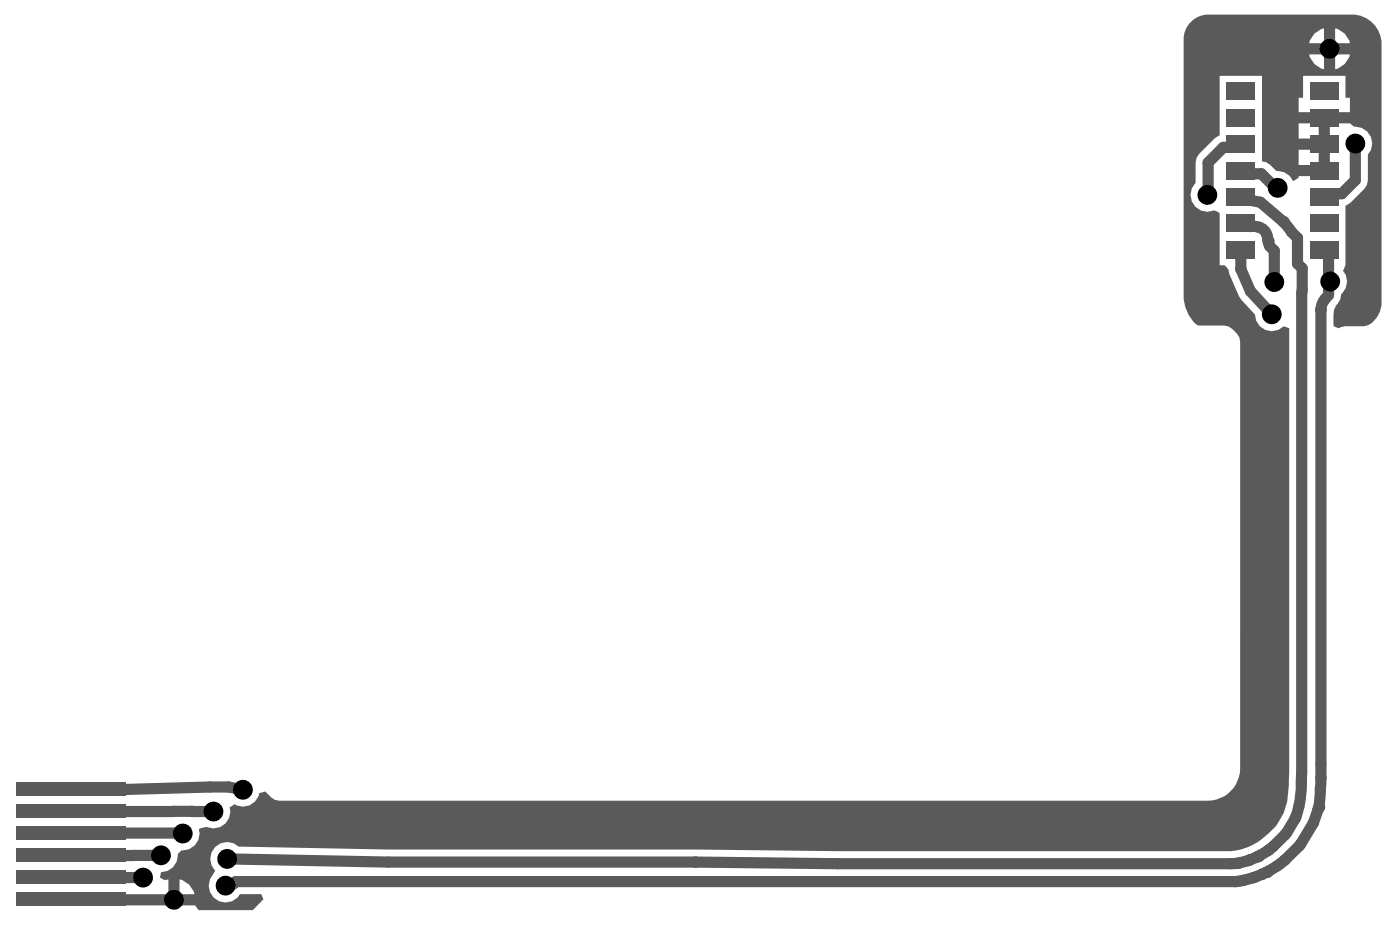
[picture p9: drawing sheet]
<svg xmlns="http://www.w3.org/2000/svg" width="106mm" height="70mm" viewBox="0 0 106 70" stroke-linecap="round" stroke-linejoin="round" font-family="sans-serif">
<g fill="#5a5a5a">
<path d="M15.1 62.6l.5-.1a1.25 1.25 0 0 0 1.4-.2 1.25 1.25 0 0 0 .4-1.3l.3-.2a1.22 1.22 0 0 0 1.9-.9l.4-.1 .8 .6 .3 .1h70.3a2.41 2.41 0 0 0 2.3-2.4l.1-32.3a1.49 1.49 0 0 0-1.3-1.2h-1.9a2.39 2.39 0 0 1-1.1-2.3v-19.3a1.87 1.87 0 0 1 1.9-1.9h10.8a2.23 2.23 0 0 1 2.2 2.3v19.4a1.64 1.64 0 0 1-1.4 1.9h-1.3l-.5 .1-.3-.1-.1-.1v-.7a2.01 2.01 0 0 1 .5-1.3l.1-.4a1.32 1.32 0 0 0 .1-1.8l.2-.4v-4.5l.4-.2 1.2-1.3 .1-.4v-1.9a1.26 1.26 0 0 0 .2-1.4 1.26 1.26 0 0 0-1.2-.7l-.3-.3h-3.9v1.2h1.9v.8h-1.9v1.2h1.9v.8h-1.9v.1l-.4 .3a1.33 1.33 0 0 0-1.3-.8l-.5-.4-.3-.2-.3-.1v-6.5h-3.2v4.5l-.4 .3-1.3 1.4-.1 1.9a1.27 1.27 0 0 0-.2 1.6 1.27 1.27 0 0 0 1.6 .5l.4 .2v3.9h.4a.76 .76 0 0 1 .3 .7 6 6 0 0 0 2 3.1 1.31 1.31 0 0 0 .8 1.1 1.31 1.31 0 0 0 1.4-.2l.4 .1-.1 34.2a6.2 6.2 0 0 1-.3 2.4 4.8 4.8 0 0 1-2.4 2.4v.1a4 4 0 0 1-1.7 .4l-63.6-.1-11.4-.2a1.27 1.27 0 0 0-1.8 0 1.27 1.27 0 0 0 .1 1.8 1.47 1.47 0 0 0-.1 2 1.28 1.28 0 0 0 2-.2h1.6l.1 .4-.8 .8h-4.1l-.3-.4h-1.5v-.4h-.5v-1.5h-.2l-.4-.2 .1-.4a1.26 1.26 0 0 0 1.2-1.4l.3-.2a1.23 1.23 0 0 0 1.3-1.6zM100.9 2.1v1.2h1.1a1.44 1.44 0 0 0-1.1-1.2zM99.4 2.5l-.4 .8h1.1v-1.2zM100.9 4.1v1.1a1.44 1.44 0 0 0 1.1-1.1zM99 4.1a1.44 1.44 0 0 0 1.1 1.1v-1.1zM98.5 5.7v1.7h-.3v1.1h3.8v-1.1h-.3v-1.7zM13.6 66.5v1.1h1.1a1.44 1.44 0 0 0-1.1-1.1z"/>
<circle cx="97" cy="16.8" r=".42"/>
</g>
<path d="M94.5 22l1.6 1.8M100.4 22.3l-.2 .3M8.5 63h5.3M12.2 64.6v.1M95.1 64.7h.1" fill="none" stroke="#5a5a5a" stroke-width=".84"/>
<circle cx="95.8" cy="65.9" r=".42" fill="#5a5a5a"/>
<g fill="none" stroke="#5a5a5a" stroke-width=".84">
<path d="M91.3 12.3v2.4M93.8 10.9l-.2 .2M94 13.1h1.4M95.3 15.3l1.7 1.4M96 18.6l.3 .4M96.4 14.2h.2M98.1 19.9l.3 .4M102.5 10.8v2.8M98.4 22.2v36.1M100.4 21.4v.9M17.3 59.5l1.1 .2M5.5 64.7h4.6"/>
<path d="M13.1 61.3h1.4M17.2 66.8l-.1 .1M29.4 65.1h23.2M93.6 65.2h.1M95.6 66h-.1"/>
</g>
<circle cx="95.1" cy="64.7" r=".42" fill="#5a5a5a"/>
<path d="M93.8 14.9l.7 .2M97 16.7v.1M95.1 64.7l-.1 .1M96.2 64l-.3 .2" fill="none" stroke="#5a5a5a" stroke-width=".84"/>
<circle cx="95.8" cy="65.9" r=".42" fill="#5a5a5a"/>
<path d="M92.5 11.1l-1.2 1.2M93.8 12.9l.2 .2M95.4 13.1l1 1.1M98.4 58.3v1M95.8 65.9h.1M96.5 65.4l-.6 .4" fill="none" stroke="#5a5a5a" stroke-width=".84"/>
<circle cx="99.7" cy="61" r=".42" fill="#5a5a5a"/>
<g fill="none" stroke="#5a5a5a" stroke-width=".84">
<path d="M92.5 11.1h1.1M93.8 18.9v1.4l.7 1.7M93.8 16.9l.7 .2M94.6 17l.5 .2M95.9 18.4l.1 .2M96.3 19v2.3M97.6 17.5l.5 .5v1.9M100.1 18.9l.3 .2M100.4 14.6l-.3 .3M98.4 20.3v1.6M99.9 23.4v35.4M100.6 21.3l-.2 .1"/>
<path d="M5.4 68h7.8M6.8 61.3h6.3M10.8 66.3h.1M12.2 64.6v.1M13.1 61.3h.1M13.8 63h.1M14.5 61.3h.1M14.5 61.3h1.6M17.2 64.9l12.2 .2M52.6 65.1l10.7 .2h29.7M93.4 66.6h-75.6l-.2 .2h-.4M93.5 66.6h.1"/>
<path d="M93.8 66.6h-.3M94.3 65l-.6 .2M94.7 66.3l-.7 .2M95.5 66l-.5 .3M95.8 65.9h.1M97.1 65l-.3 .3M98.2 63.9l-1 1.1M99.6 61.2l-.3 1-1 1.6M99.7 61l-.1 .2"/>
</g>
<circle cx="95.9" cy="18.2" r=".42" fill="#5a5a5a"/>
<g fill="none" stroke="#5a5a5a" stroke-width=".84">
<path d="M94.5 15.1l.8 .2M94.6 17h-.1v.1M95.1 17.2a1.28 1.28 0 0 1 .8 1.2M97 16.7h.1M97 16.8l.6 .7M100.1 8.9v4M100.4 19.1v2l.2 .2M102.5 13.6l-1.1 1h-1M93.8 20.3h.1M98.4 21.9v.3M99.9 23.4h.1M100.2 22.6l-.2 .2-.1 .6"/>
<path d="M17.3 59.5l-8.8 .2M98.4 59.3l-.1 1.2-.3 1.2M99.9 58.8l-.2 2.2M99.9 58.8h.1M5.2 66.3h5.6M10.1 64.6h2.1M10.1 64.6v.1M93.5 66.6h-.1M93.7 65.2l-.7 .1M94 66.5l-.2 .1M94.4 65h-.1M94.4 65h.1"/>
<path d="M95 66.3h-.3M95 64.8l-.6 .2M95.1 64.7h.1M95.2 64.7h-.1M95.2 64.7h.1M95.5 66h.1M95.9 65.8l-.1 .1M95.9 64.2l-.7 .5M95.9 64.2h.1M96.8 65.3l-.3 .1M97.2 65h-.1M98 61.7l-.1 .1a5.8 5.8 0 0 1-1.7 2.2"/>
<path d="M98 61.7h.1M98.3 63.8l-.1 .1M99.6 61.2h.1"/>
</g>
<g fill="#000">
<circle cx="91.3" cy="14.7" r=".75"/>
<circle cx="96.6" cy="14.2" r=".75"/>
<circle cx="100.5" cy="3.7" r=".75"/>
<circle cx="102.5" cy="10.8" r=".75"/>
<circle cx="96.1" cy="23.8" r=".75"/>
<circle cx="96.3" cy="21.3" r=".75"/>
<circle cx="100.6" cy="21.3" r=".75"/>
<circle cx="18.4" cy="59.7" r=".75"/>
<circle cx="10.8" cy="66.3" r=".75"/>
<circle cx="12.2" cy="64.6" r=".75"/>
<circle cx="13.2" cy="68" r=".75"/>
<circle cx="13.8" cy="63" r=".75"/>
<circle cx="16.1" cy="61.3" r=".75"/>
<circle cx="17.1" cy="66.9" r=".75"/>
<circle cx="17.2" cy="64.9" r=".75"/>
</g>
<g fill="#5a5a5a">
<path d="M1.2 67.5h8.3v1h-8.3z" fill-rule="evenodd"/>
<path d="M1.2 65.8h8.3v1h-8.3z" fill-rule="evenodd"/>
<path d="M1.2 64.1h8.3v1h-8.3z" fill-rule="evenodd"/>
<path d="M1.2 62.5h8.3v1h-8.3z" fill-rule="evenodd"/>
<path d="M1.2 60.8h8.3v1h-8.3z" fill-rule="evenodd"/>
<path d="M1.2 59.2h8.3v1h-8.3z" fill-rule="evenodd"/>
<path d="M99 18.2h2.2v1.3h-2.2z" fill-rule="evenodd"/>
<path d="M99 16.2h2.2v1.3h-2.2z" fill-rule="evenodd"/>
<path d="M99 14.2h2.2v1.3h-2.2z" fill-rule="evenodd"/>
<path d="M99 12.2h2.2v1.4h-2.2z" fill-rule="evenodd"/>
<path d="M99 10.2h2.2v1.4h-2.2z" fill-rule="evenodd"/>
<path d="M99 8.2h2.2v1.4h-2.2z" fill-rule="evenodd"/>
<path d="M99 6.2h2.2v1.4h-2.2z" fill-rule="evenodd"/>
<path d="M92.7 6.2h2.2v1.4h-2.2z" fill-rule="evenodd"/>
<path d="M92.7 8.2h2.2v1.4h-2.2z" fill-rule="evenodd"/>
<path d="M92.7 10.2h2.2v1.4h-2.2z" fill-rule="evenodd"/>
<path d="M92.7 12.2h2.2v1.4h-2.2z" fill-rule="evenodd"/>
<path d="M92.7 14.2h2.2v1.3h-2.2z" fill-rule="evenodd"/>
<path d="M92.7 16.2h2.2v1.3h-2.2z" fill-rule="evenodd"/>
<path d="M92.7 18.2h2.2v1.3h-2.2z" fill-rule="evenodd"/>
</g>
</svg>
